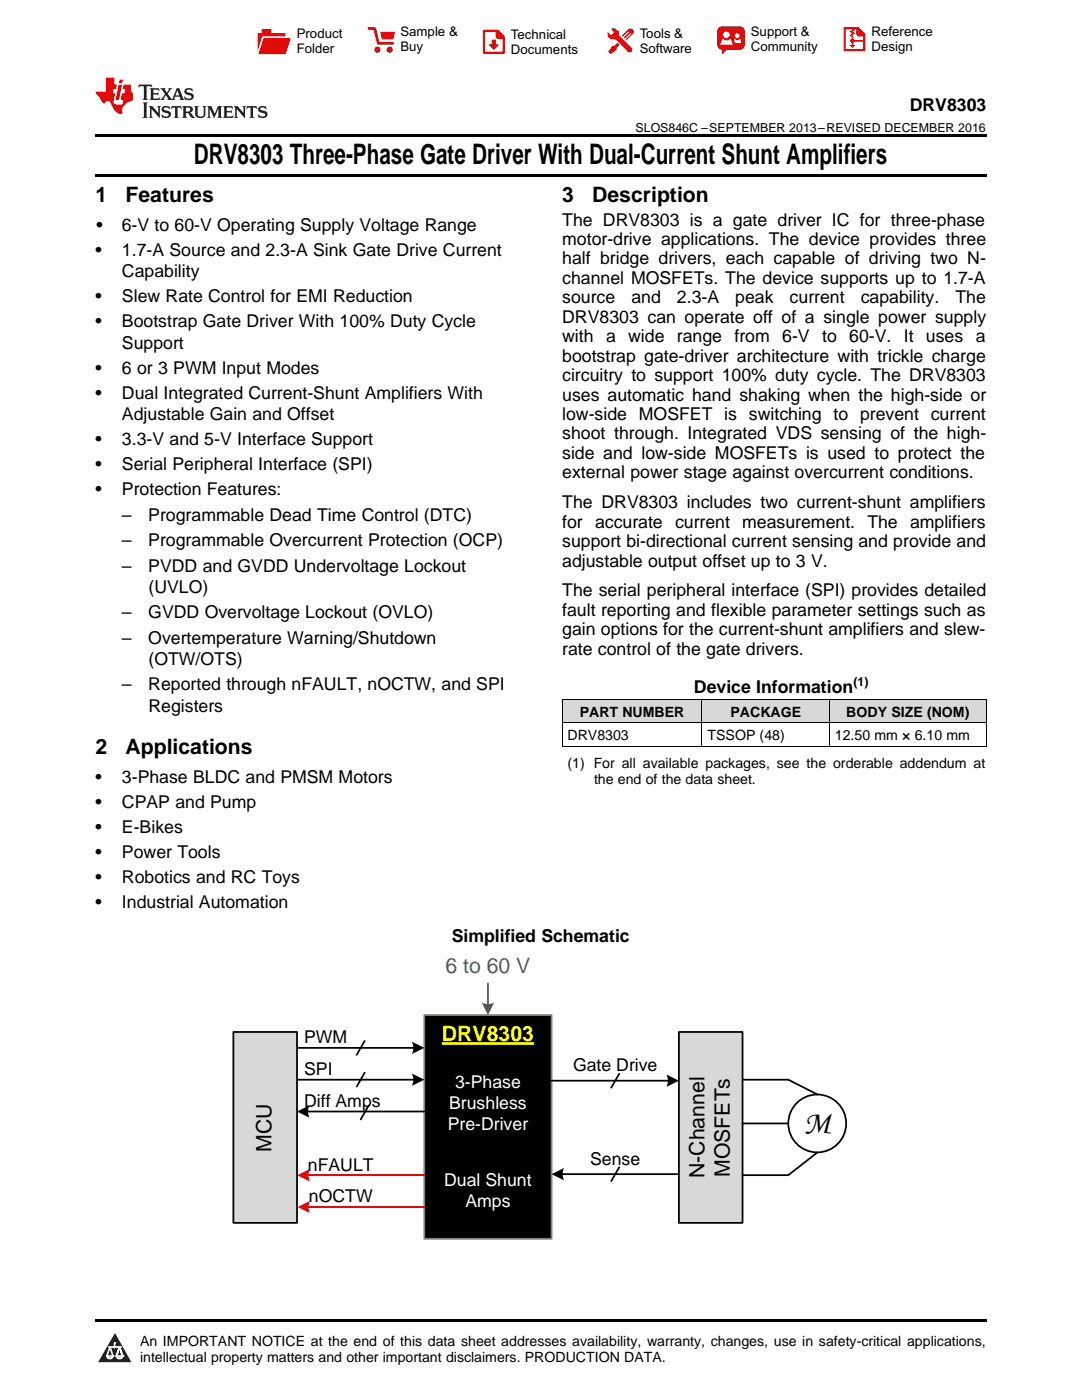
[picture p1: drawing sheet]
<svg xmlns="http://www.w3.org/2000/svg" width="216mm" height="279mm" viewBox="0 0 216 279" stroke-linecap="round" stroke-linejoin="round" font-family="sans-serif">
<defs><g id="words">
<text font-size="6.3" x="160.4" y="226.1">M</text>
<text font-size="5.6" x="38.7" y="32.8">DRV8303 Three-Phase Gate Driver With Dual-Current Shunt Amplifiers</text>
<g font-size="4.2">
<text x="19" y="40.4">1</text>
<text x="25" y="40.4">Features</text>
<text x="112.2" y="40.4">3</text>
<text x="118.2" y="40.4">Description</text>
<text x="19" y="150.5">2</text>
<text x="25" y="150.5">Applications</text>
<text x="54.2" y="229.8" transform="rotate(-90 54.2 229.8)">MCU</text>
<text x="140.5" y="235.1" transform="rotate(-90 140.5 235.1)">N-Channel</text>
<text x="145.6" y="234.9" transform="rotate(-90 145.6 234.9)">MOSFETs</text>
</g>
<text font-size="4.2" fill="#00b050" x="88.9" y="194.2">6 to 60 V</text>
<text font-size="4.2" fill="#ff0" x="88.2" y="207.8">DRV8303</text>
<g font-size="3.5">
<text x="181.5" y="22.2">DRV8303</text>
<text x="19.2" y="46.1">•</text>
<text x="24.3" y="46.1">6-V to 60-V Operating Supply Voltage Range</text>
<text x="112.2" y="45">The DRV8303 is a gate driver IC for three-phase</text>
<text x="19" y="51.1">•</text>
<text x="24.3" y="51.1">1.7-A Source and 2.3-A Sink Gate Drive Current</text>
<text x="112.2" y="48.9">motor-drive applications. The device provides three</text>
<text x="112.2" y="52.8">half bridge drivers, each capable of driving two N-</text>
<text x="24.3" y="55.3">Capability</text>
<text x="112.2" y="56.7">channel MOSFETs. The device supports up to 1.7-A</text>
<text x="19" y="60.3">•</text>
<text x="19" y="65.3">•</text>
<text x="24.3" y="60.3">Slew Rate Control for EMI Reduction</text>
<text x="24.3" y="65.3">Bootstrap Gate Driver With 100% Duty Cycle</text>
<text x="112.2" y="60.5">source</text>
<text x="112.2" y="64.4">DRV8303 can operate off of a single power supply</text>
<text x="126" y="60.5">and</text>
<text x="135.1" y="60.5">2.3-A</text>
<text x="146.7" y="60.5">peak</text>
<text x="157.6" y="60.5">current</text>
<text x="171.8" y="60.5">capability.</text>
<text x="190.6" y="60.5">The</text>
<text x="24.3" y="69.6">Support</text>
<text x="112.2" y="68.3">with</text>
<text x="120.9" y="68.3">a wide</text>
<text x="135.1" y="68.3">range</text>
<text x="146.6" y="68.3">from</text>
<text x="156.1" y="68.3">6-V to</text>
<text x="169.4" y="68.3">60-V.</text>
<text x="180.3" y="68.3">It uses a</text>
<text x="19" y="74.6">•</text>
<text x="24.3" y="74.6">6 or 3 PWM Input Modes</text>
<text x="112.2" y="72.2">bootstrap gate-driver architecture with trickle charge</text>
<text x="112.2" y="76.1">circuitry to support 100% duty cycle. The DRV8303</text>
<text x="19" y="79.6">•</text>
<text x="24.3" y="79.6">Dual Integrated Current-Shunt Amplifiers With</text>
<text x="24.3" y="83.8">Adjustable Gain and Offset</text>
<text x="112.2" y="79.9">uses automatic hand shaking when the high-side or</text>
<text x="112.2" y="83.8">low-side MOSFET is switching to prevent current</text>
<text x="19" y="88.8">•</text>
<text x="24.3" y="88.8">3.3-V and 5-V Interface Support</text>
<text x="112.2" y="87.7">shoot through. Integrated VDS sensing of the high-</text>
<text x="19" y="93.8">•</text>
<text x="24.3" y="93.8">Serial Peripheral Interface (SPI)</text>
<text x="112.2" y="91.6">side and low-side MOSFETs is used to protect the</text>
<text x="112.2" y="95.5">external power stage against overcurrent conditions.</text>
<text x="19" y="98.8">•</text>
<text x="24.3" y="98.8">Protection Features:</text>
<text x="112.2" y="101.4">The DRV8303 includes two current-shunt amplifiers</text>
<text x="24.3" y="103.9">–</text>
<text x="29.6" y="103.9">Programmable Dead Time Control (DTC)</text>
<text x="112.2" y="105.3">for accurate current measurement. The amplifiers</text>
<text x="24.3" y="109">–</text>
<text x="29.6" y="109">Programmable Overcurrent Protection (OCP)</text>
<text x="112.2" y="109.2">support bi-directional current sensing and provide and</text>
<text x="112.2" y="113.1">adjustable output offset up to 3 V.</text>
<text x="24.3" y="114.1">–</text>
<text x="29.6" y="114.1">PVDD and GVDD Undervoltage Lockout</text>
<text x="29.6" y="118.3">(UVLO)</text>
<text x="112.2" y="119">The serial peripheral interface (SPI) provides detailed</text>
<text x="24.3" y="123.4">–</text>
<text x="29.6" y="123.4">GVDD Overvoltage Lockout (OVLO)</text>
<text x="112.2" y="122.9">fault reporting and flexible parameter settings such as</text>
<text x="24.3" y="128.5">–</text>
<text x="29.6" y="128.5">Overtemperature Warning/Shutdown</text>
<text x="112.2" y="126.8">gain options for the current-shunt amplifiers and slew-</text>
<text x="112.2" y="130.7">rate control of the gate drivers.</text>
<text x="24.3" y="137.8">–</text>
<text x="29.6" y="137.8">Reported through nFAULT, nOCTW, and SPI</text>
<text x="29.6" y="132.7">(OTW/OTS)</text>
<text x="29.6" y="142">Registers</text>
<text x="138.5" y="138.4">Device Information</text>
<text x="19" y="156.2">•</text>
<text x="19" y="161.2">•</text>
<text x="24.3" y="156.2">3-Phase BLDC and PMSM Motors</text>
<text x="24.3" y="161.2">CPAP and Pump</text>
<text x="19" y="166.2">•</text>
<text x="24.3" y="166.2">E-Bikes</text>
<text x="19" y="171.2">•</text>
<text x="24.3" y="171.2">Power Tools</text>
<text x="19" y="176.2">•</text>
<text x="24.3" y="176.2">Robotics and RC Toys</text>
<text x="19" y="181.2">•</text>
<text x="24.3" y="181.2">Industrial Automation</text>
<text x="90.1" y="187.9">Simplified Schematic</text>
<text x="60.7" y="208.1">PWM</text>
<text x="60.7" y="214.6">SPI</text>
<text x="114.3" y="213.8">Gate Drive</text>
<text x="60.7" y="220.9">Diff Amps</text>
<text x="61.4" y="233.6">nFAULT</text>
<text x="117.8" y="232.4">Sense</text>
<text x="61.6" y="240">nOCTW</text>
</g>
<g font-size="3.5" fill="#fff">
<text x="89.6" y="221.3">Brushless</text>
<text x="90.8" y="217.1">3-Phase</text>
<text x="89.3" y="225.5">Pre-Driver</text>
<text x="88.6" y="236.6">Dual Shunt</text>
<text x="92.9" y="240.9">Amps</text>
</g>
<g font-size="2.8">
<text x="115.7" y="143.1">PART NUMBER</text>
<text x="145.8" y="143.1">PACKAGE</text>
<text x="168.9" y="143.1">BODY SIZE (NOM)</text>
<text x="113.2" y="147.7">DRV8303</text>
<text x="141.2" y="147.7">TSSOP (48)</text>
<text x="166.6" y="147.7">12.50 mm × 6.10 mm</text>
<text x="113.2" y="153.2">(1) For all available packages, see the orderable addendum at</text>
<text x="118.5" y="156.4">the end of the data sheet.</text>
<text x="27.9" y="268.6">An IMPORTANT NOTICE at the end of this data sheet addresses availability, warranty, changes, use in safety-critical applications,</text>
<text x="27.9" y="271.8">intellectual property matters and other important disclaimers. PRODUCTION DATA.</text>
</g>
<g font-size="2.6">
<text x="59.2" y="7.6">Product</text>
<text x="59.2" y="10.6">Folder</text>
<text x="79.9" y="7.3">Sample &amp;</text>
<text x="79.9" y="10.2">Buy</text>
<text x="102" y="7.8">Technical</text>
<text x="102" y="10.8">Documents</text>
<text x="127.6" y="7.6">Tools &amp;</text>
<text x="127.6" y="10.6">Software</text>
<text x="149.8" y="7.2">Support &amp;</text>
<text x="149.8" y="10.2">Community</text>
<text x="173.9" y="7.3">Reference</text>
<text x="173.9" y="10.2">Design</text>
</g>
<g font-size="2.5">
<text x="126.8" y="26.3">SLOS846C –SEPTEMBER 2013–REVISED DECEMBER 2016</text>
<text x="170.3" y="137">(1)</text>
</g>
</g></defs>
<g fill="#d8d8d8">
<path d="M112.2 139.7h27.9v4.6h-27.9z"/>
<path d="M140.1 139.7h25.4v4.6h-25.4z"/>
<path d="M165.5 139.7h31.3v4.6h-31.3z"/>
</g>
<path d="M22.9 266l3.3 5.9h-6.6z" fill="#231f20"/>
<path d="M21.3 270.6h1.2l-.3 .5h-.3a.53 .53 0 0 1-.6-.5z" fill-rule="evenodd" fill="#fff"/>
<path d="M21.3 270.6h1.2l-.3 .5h-.3a.53 .53 0 0 1-.6-.5z" fill="none" stroke="#231f20" stroke-width=".33"/>
<path d="M21.3 270.6l1.2 .1-.3 .4h-.5z" fill="none" stroke="#fff" stroke-width=".33"/>
<path d="M22.9 268.9h.1" fill="none" stroke="#fff" stroke-width=".33"/>
<path d="M22.9 268v.9z" fill="#fff"/>
<path d="M22.9 268v.9z" fill="none" stroke="#fff" stroke-width=".33"/>
<circle cx="22.9" cy="268" r=".16" fill="#fff"/>
<path d="M21.8 268.8h.1" fill="none" stroke="#fff" stroke-width=".33"/>
<path d="M21.8 268.8h2.2z" fill="#fff"/>
<path d="M21.8 268.8h2.2z" fill="none" stroke="#fff" stroke-width=".33"/>
<circle cx="24" cy="268.8" r=".16" fill="#fff"/>
<path d="M23.2 270.6h.1" fill="none" stroke="#fff" stroke-width=".33"/>
<path d="M23.8 268.8l-.6 1.8z" fill="#fff"/>
<path d="M23.8 268.8l-.6 1.8z" fill="none" stroke="#fff" stroke-width=".33"/>
<path d="M23.8 268.8l.7 1.8z" fill="#fff"/>
<path d="M23.8 268.8l.7 1.8z" fill="none" stroke="#fff" stroke-width=".33"/>
<path d="M24.4 270.6h.1" fill="none" stroke="#fff" stroke-width=".33"/>
<circle cx="21.3" cy="270.6" r=".16" fill="#fff"/>
<path d="M22 268.8l-.7 1.8z" fill="#fff"/>
<path d="M22 268.8l-.7 1.8z" fill="none" stroke="#fff" stroke-width=".33"/>
<path d="M22 268.8l.5 1.8z" fill="#fff"/>
<path d="M22 268.8l.5 1.8z" fill="none" stroke="#fff" stroke-width=".33"/>
<circle cx="22.5" cy="270.6" r=".16" fill="#fff"/>
<path d="M23.3 270.6h1.2a.63 .63 0 0 1-.6 .5 .63 .63 0 0 1-.6-.5z" fill-rule="evenodd" fill="#fff"/>
<path d="M23.3 270.6h1.2a.63 .63 0 0 1-.6 .5 .63 .63 0 0 1-.6-.5z" fill="none" stroke="#231f20" stroke-width=".33"/>
<path d="M23.3 270.6h1.2l-.4 .5h-.5z" fill="none" stroke="#fff" stroke-width=".33"/>
<path d="M23.2 270.6h.1" fill="none" stroke="#fff" stroke-width=".33"/>
<circle cx="24.5" cy="270.6" r=".16" fill="#fff"/>
<path d="M19 263.2h177.8v.5h-177.8z" fill="#000"/>
<g fill="#000">
<path d="M82.2 207.9l2.5 1.2-2.5 1.3a2.77 2.77 0 0 0 0-2.5z" fill-rule="evenodd"/>
<path d="M82.2 214.2l2.5 1.3-2.5 1.2a2.77 2.77 0 0 0 0-2.5z" fill-rule="evenodd"/>
<path d="M59.3 221.8l2.5-1.2a2.77 2.77 0 0 0 0 2.5z" fill-rule="evenodd"/>
<path d="M84.7 202.6h25.4v44.6h-25.4z" fill-rule="evenodd"/>
</g>
<path d="M84.7 202.6h25.4v44.6h-25.4z" fill="none" stroke="#7f7f7f" stroke-width=".35"/>
<path d="M88.2 208.2h18.3" fill="none" stroke="#ff0" stroke-width=".44"/>
<path d="M59.3 209.1h23.5M59.4 215.5h23.4M61.1 221.8h23.6" fill="none" stroke="#000" stroke-width=".35"/>
<path d="M97.4 196.3v4.4" fill="none" stroke="#00b050" stroke-width=".35"/>
<path d="M96.1 200.1a2.77 2.77 0 0 0 2.5 0l-1.2 2.5z" fill-rule="evenodd" fill="#00b050"/>
<path d="M46.6 206h12.7v38.1h-12.7z" fill-rule="evenodd" fill="#d8d8d8"/>
<path d="M46.6 206h12.7v38.1h-12.7zM72.8 207.7l-1.6 2.8" fill="none" stroke="#000" stroke-width=".35"/>
<path d="M135.5 206h12.7v38.1h-12.7z" fill-rule="evenodd" fill="#d8d8d8"/>
<path d="M72.8 214.1l-1.6 2.8M110.1 215.7h23.5M123.6 214.3l-1.6 2.8M135.5 206h12.7v38.1h-12.7zM111.9 234.3h23.6M123.6 232.9l-1.6 2.8" fill="none" stroke="#000" stroke-width=".35"/>
<g fill="#000">
<path d="M133 214.4l2.5 1.3-2.5 1.2a2.77 2.77 0 0 0 0-2.5z" fill-rule="evenodd"/>
<path d="M110.1 234.3l2.5-1.2a2.77 2.77 0 0 0 0 2.5z" fill-rule="evenodd"/>
</g>
<path d="M61.2 234.5h23.5" fill="none" stroke="#f00" stroke-width=".35"/>
<path d="M59.4 234.5l2.4-1.2a2.77 2.77 0 0 0 0 2.5z" fill-rule="evenodd" fill="#f00"/>
<path d="M61.2 240.9h23.5" fill="none" stroke="#f00" stroke-width=".35"/>
<path d="M59.4 240.9l2.4-1.3a2.77 2.77 0 0 0 0 2.5z" fill-rule="evenodd" fill="#f00"/>
<path d="M73.6 220.6l-1.6 2.8" fill="none" stroke="#000" stroke-width=".35"/>
<circle cx="163.1" cy="224.2" r="5.8" fill="#fff"/>
<g fill="none" stroke="#000" stroke-width=".35">
<path d="M148.2 215.5h9.1l5.8 2.9M148.2 224.2h9.1M163.1 230l-5.8 4.5h-9.1"/>
<circle cx="163.1" cy="224.2" r="5.8"/>
</g>
<path d="M112.2 139.6h84.6M112.2 139.7v9.3M140.1 139.7v9.3M165.5 139.7v9.3M196.8 139.7v9.3M112.2 148.9h84.6M112.2 144.3h84.6" fill="none" stroke="#000" stroke-width=".2"/>
<path d="M19 34.8h177.8v.5h-177.8zM19 26.8h177.8v.6h-177.8z" fill="#000"/>
<path d="M27.7 16.9l-.1 .6 .6-.3h.5v.2v2.2l-.2 .4h1l-.2-.4v-2.2v-.2h.5l.6 .3-.2-.6zM29.9 17.6l.2 .4v1.6l-.2 .4h1.9l.1-.6a1.09 1.09 0 0 1-1.3 .1v-.6h.6l.4 .2v-.7l-.2 .2h-.8v-.6l.2-.1a1.01 1.01 0 0 1 1 .3l-.1-.6zM32 17.6l.9 1.2-1 1.2h.9l-.2-.3 .5-.7 .5 .7-.3 .3h1.7l-.2-.3 .1-.4h1l.1 .4-.2 .3h1l-.3-.4-.7-2h-.5l-1 2.2-.8-1.1 .9-1.1h-.9l.2 .2-.4 .7-.4-.7 .2-.2zM35.4 18l.4 1h-.8zM37 17.7a.66 .66 0 0 0-.2 .8 .66 .66 0 0 0 .6 .4l.7 .2 .1 .2a.8 .8 0 0 1-.7 .4 .8 .8 0 0 1-.7-.5l.1 .8 .2-.2a.94 .94 0 0 0 1.1 .1 .94 .94 0 0 0 .4-.9 1.48 1.48 0 0 0-1.3-.6v-.4a1.1 1.1 0 0 1 1.2 .2l-.2-.6-.2 .1-.5-.1zM28.5 20.4l.2 .4v2.3l-.2 .4h1l-.2-.4v-2.3l.2-.4zM29.7 21.2l.2 .4v1.5l-.2 .4h.8l-.3-.4 .1-1.3 1.6 1.8v-2l.2-.4h-.7l.2 .2v1.1l-1.2-1.3zM32.5 21.3a.66 .66 0 0 0-.2 .8 .66 .66 0 0 0 .6 .4l.6 .2 .2 .2a.8 .8 0 0 1-.8 .4 .8 .8 0 0 1-.7-.5l.2 .7 .2-.1a.94 .94 0 0 0 1 .1 .94 .94 0 0 0 .5-1 1.47 1.47 0 0 0-1.3-.6l-.1-.3a1.1 1.1 0 0 1 1.3 .2l-.2-.6-.2 .1-.5-.2zM34.3 21.2l-.2 .6a.64 .64 0 0 1 .8-.3v1.6l-.2 .4h1l-.3-.4 .1-1.6a.66 .66 0 0 1 .8 .3l-.2-.6zM36.3 21.2l.3 .4v1.5l-.3 .4h1l-.2-.2v-.7h.5l.1 .1a.8 .8 0 0 0 1.2 .7l-1-1a.62 .62 0 0 0 .6-.5 .62 .62 0 0 0-.6-.7zM37.1 21.5h.1a.48 .48 0 0 1 .6 0 .48 .48 0 0 1 .1 .6l-.2 .1-.6 .1zM38.7 21.2l.2 .2a2.29 2.29 0 0 0 .4 2 1.05 1.05 0 0 0 1.7-.7v-1.3l.2-.2h-.8l.2 .4v1.1a.61 .61 0 0 1-.6 .6 .61 .61 0 0 1-.6-.6v-1.1l.3-.4zM41.3 21.2l.3 .4v1.5l-.3 .4h.8l-.2-.4v-1.4l.8 1.9 .9-1.9v1.4l-.2 .4h.9l-.2-.4v-1.5l.2-.4h-.8l-.7 1.5-.6-1.5zM44.5 21.2l.2 .4v1.5l-.2 .4h1.9l.2-.6a1.1 1.1 0 0 1-1.4 .2v-.7h.6l.4 .2v-.6l-.2 .1-.8 .1v-.6l.2-.1a1.02 1.02 0 0 1 1.1 .2l-.2-.5zM46.7 21.2l.2 .4v1.5l-.2 .4h.8l-.3-.4 .1-1.3 1.6 1.8v-2l.2-.4h-.7l.2 .2v1.1l-1.2-1.3zM49.3 21.2l-.1 .6a.64 .64 0 0 1 .8-.3v1.6l-.3 .4h1l-.2-.4v-1.6a.66 .66 0 0 1 .8 .3l-.1-.6zM51.7 21.3a.66 .66 0 0 0-.2 .7 .66 .66 0 0 0 .7 .5l.6 .2 .1 .2a.8 .8 0 0 1-.7 .4 .8 .8 0 0 1-.7-.5l.1 .7 .2-.1a.94 .94 0 0 0 1.1 .1 .94 .94 0 0 0 .4-1 1.48 1.48 0 0 0-1.2-.6l-.1-.3a1.1 1.1 0 0 1 1.2 .2l-.2-.6-.1 .1-.6-.2z" fill="#231f20"/>
<path d="M21.1 15.5v2.8h-2v.4l.9 .9a.96 .96 0 0 0 1 1 .59 .59 0 0 1 .5-.4 .59 .59 0 0 1 .5 .3l.4 .8a1.61 1.61 0 0 0 2.1 1.3 1.63 1.63 0 0 1 1.1-2.2l.9-.3v-1.5a1.6 1.6 0 0 1-.4-1.7h-1.4l-.2 .9h.5l-.2 .8h-.5l-.2 1v.3h.5l-.2 .9h-.7a.74 .74 0 0 1-1-.6l.3-1.6h-.5l.2-.8h.5l.1-.9h-.4v-1.4zM23.7 16.9l-.7 3h.8l.6-3zM23.8 15.9l-.1 .7h.7l.2-.7z" fill="#ee1d23"/>
<g fill="#d60000">
<path d="M52.2 5.8h2v.8h2.7v4.2h-5.5v-4.2h.8z" fill-rule="evenodd"/>
<path d="M52.5 7.5h5.6l-1.1 3.3h-5.6z" fill-rule="evenodd"/>
</g>
<path d="M52.4 7.4h5.7v.1h-5.6l-1.1 3.3z" fill-rule="evenodd" fill="#fff"/>
<path d="M52.4 7.4h5.7v.1h-5.6l-1.1 3.3z" fill="none" stroke="#fff" stroke-width=".2"/>
<path d="M73.6 5.7h1.2l.7 2.9h2.8" fill="none" stroke="#d60000" stroke-width=".55"/>
<g fill="#d60000">
<path d="M75.9 6.3h2.9l-.3 1.6h-2.3z" fill-rule="evenodd"/>
<circle cx="75.3" cy="9.9" r=".62"/>
<circle cx="77.8" cy="9.9" r=".62"/>
</g>
<path d="M96.6 6.2h2.7l1.2 1.2v3.1h-3.9z" fill="none" stroke="#d60000" stroke-width=".44"/>
<g fill="#d60000">
<path d="M98.1 7.9h.8v1h.6l-1 1.1-.9-1v-.1h.5z" fill-rule="evenodd"/>
<path d="M98.9 6.2h.4l1.2 1.2v.4h-1.2l-.4-.4z" fill-rule="evenodd"/>
<path d="M122 5.7h.8l.6 .6 .1 .7 2.5 2.5-.7 .8-2.4-2.3-1.1-.2-.6-.6v-.8l.8 .6 .4-.4v-.2l-.4-.5z" fill-rule="evenodd"/>
<path d="M122.2 9.1h.5l.5-.5 .4 .4-.5 .5-.1 .4-1.2 .9-.4-.5z" fill-rule="evenodd"/>
<path d="M125.3 5.9a.67 .67 0 0 1 1 0 .67 .67 0 0 1 0 .9z" fill-rule="evenodd"/>
<path d="M125.3 5.9l1 .9-1.2 1.2h-.2v-.2l.9-.9 .1-.2h-.2l-1 1h-.2v-.2l1-1v-.2h-.2l-1 1h-.2v-.2z" fill-rule="evenodd"/>
<circle cx="125.6" cy="9.9" r=".54"/>
</g>
<path d="M123.4 6.3l-.1 .7" fill="none" stroke="#d60000" stroke-width=".2"/>
<g fill="#d60000">
<path d="M143.4 5.5l.7-.2h3.6a.95 .95 0 0 1 .9 .9v2.8a.95 .95 0 0 1-.9 .9h-3.6a.95 .95 0 0 1-1-.9v-2.8z" fill-rule="evenodd"/>
<path d="M144 9.9h1l-.8 .9h-.2z" fill-rule="evenodd"/>
</g>
<g fill="#fff">
<path d="M146.6 8.6h1.3z"/>
<path d="M144.1 7.8h.3l.1 .2h.8l.2-.2h.3l.4 1.1h-2.5z" fill-rule="evenodd"/>
<path d="M146.5 7.8h.2l.2 .2h.5l.1-.2h.2l.2 .8h-1.3z" fill-rule="evenodd"/>
<circle cx="144.9" cy="6.9" r=".65"/>
<circle cx="147.1" cy="7.1" r=".48"/>
</g>
<path d="M168.5 5.6h2.7l1.3 1.3v3.1h-4z" fill="none" stroke="#d60000" stroke-width=".44"/>
<path d="M170.1 7.3v1.8M170.1 8.1h2.3" fill="none" stroke="#d60000" stroke-width=".3"/>
<g fill="#d60000">
<path d="M170.9 5.6h.3l1.3 1.3v.4h-1.1l-.5-.6z" fill-rule="evenodd"/>
<circle cx="170.1" cy="8.1" r=".42"/>
<circle cx="171.4" cy="6.7" r=".55"/>
</g>
<g fill="#d60000">
<path d="M169.5 9h1.2l-.6 .5z"/>
<path d="M169.8 5.8h.6l.3 .2-.6 .3 .6 .4-.7 .3 .2 .3h-.2l-.5-.3 .6-.3-.6-.4 .6-.3z"/>
</g>
<use href="#words"/>
</svg>
